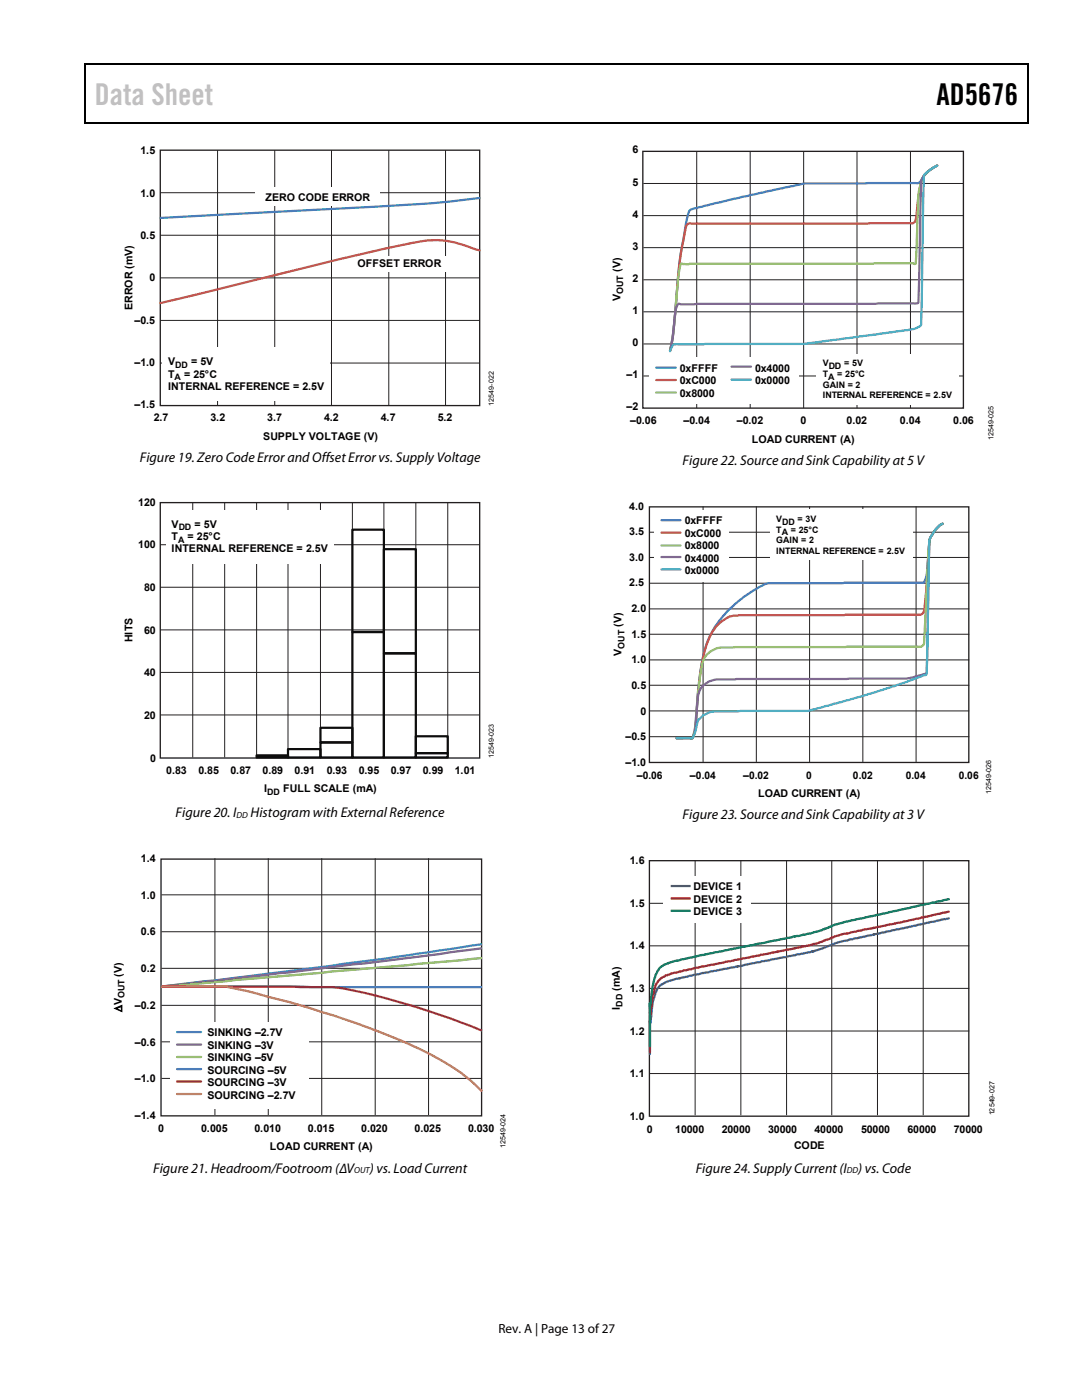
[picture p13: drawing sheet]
<svg xmlns="http://www.w3.org/2000/svg" width="216mm" height="279mm" viewBox="0 0 216 279" stroke-linecap="round" stroke-linejoin="round" font-family="sans-serif">
<defs><g id="words">
<text font-size="6" fill="#c0c0c0" x="18.9" y="21">Data Sheet</text>
<text font-size="6" x="186.9" y="21">AD5676</text>
<g font-size="2.8">
<text x="27.9" y="92.2">Figure 19. Zero Code Error and Offset Error vs. Supply Voltage</text>
<text x="136.2" y="92.7">Figure 22. Source and Sink Capability at 5 V</text>
<text x="35.1" y="163.1">Figure 20. I</text>
<text x="50" y="163.1">Histogram with External Reference</text>
<text x="136.2" y="163.4">Figure 23. Source and Sink Capability at 3 V</text>
<text x="30.6" y="234">Figure 21. Headroom/Footroom (∆V</text>
<text x="73.8" y="234">) vs. Load Current</text>
<text x="138.8" y="234">Figure 24. Supply Current (I</text>
<text x="171.3" y="234">) vs. Code</text>
</g>
<text font-size="2.6" x="99.5" y="266">Rev. A | Page 13 of 27</text>
<g font-size="2.1">
<text x="28" y="30.8">1.5</text>
<text x="126.2" y="30.6">6</text>
<text x="28" y="39.2">1.0</text>
<text x="53" y="40.1">ZERO CODE ERROR</text>
<text x="126.2" y="37">5</text>
<text x="28" y="47.7">0.5</text>
<text x="126.2" y="43.4">4</text>
<text x="71.3" y="53.3">OFFSET ERROR</text>
<text x="126.2" y="49.8">3</text>
<text x="29.8" y="56.1">0</text>
<text x="123.8" y="54.3" transform="rotate(-90 123.8 54.3)">(V)</text>
<text x="126.2" y="56.2">2</text>
<text x="26.4" y="61.9" transform="rotate(-90 26.4 61.9)">ERROR (mV)</text>
<text x="26.9" y="64.6">–0.5</text>
<text x="123.8" y="60.1" transform="rotate(-90 123.8 60.1)">V</text>
<text x="126.2" y="62.6">1</text>
<text x="126.2" y="69">0</text>
<text x="26.9" y="73">–1.0</text>
<text x="33.5" y="75.4">T</text>
<text x="33.5" y="77.9">INTERNAL REFERENCE = 2.5V</text>
<text x="33.5" y="72.9">V</text>
<text x="36.7" y="75.4">= 25°C</text>
<text x="38.1" y="72.9">= 5V</text>
<text x="125" y="75.5">–1</text>
<text x="135.7" y="74.2">0xFFFF</text>
<text x="135.7" y="76.6">0xC000</text>
<text x="150.7" y="74.2">0x4000</text>
<text x="150.7" y="76.6">0x0000</text>
<text x="26.9" y="81.5">–1.5</text>
<text x="30.7" y="84">2.7</text>
<text x="42" y="84">3.2</text>
<text x="53.3" y="84">3.7</text>
<text x="64.7" y="84">4.2</text>
<text x="76" y="84">4.7</text>
<text x="87.4" y="84">5.2</text>
<text x="125" y="81.9">–2</text>
<text x="135.7" y="79.1">0x8000</text>
<text x="52.5" y="87.8">SUPPLY VOLTAGE (V)</text>
<text x="125.8" y="84.5">–0.06</text>
<text x="136.4" y="84.5">–0.04</text>
<text x="147" y="84.5">–0.02</text>
<text x="150" y="88.3">LOAD CURRENT (A)</text>
<text x="159.8" y="84.5">0</text>
<text x="168.9" y="84.5">0.02</text>
<text x="179.6" y="84.5">0.04</text>
<text x="190.2" y="84.5">0.06</text>
<text x="27.6" y="100.9">120</text>
<text x="125.6" y="101.7">4.0</text>
<text x="34.2" y="107.8">T</text>
<text x="34.2" y="105.3">V</text>
<text x="37.4" y="107.8">= 25°C</text>
<text x="38.8" y="105.3">= 5V</text>
<text x="125.6" y="106.8">3.5</text>
<text x="136.6" y="104.6">0xFFFF</text>
<text x="136.6" y="107.1">0xC000</text>
<text x="27.6" y="109.5">100</text>
<text x="34.2" y="110.3">INTERNAL REFERENCE = 2.5V</text>
<text x="125.6" y="111.9">3.0</text>
<text x="136.6" y="109.6">0x8000</text>
<text x="136.6" y="112.1">0x4000</text>
<text x="28.8" y="118">80</text>
<text x="125.6" y="117">2.5</text>
<text x="136.6" y="114.6">0x0000</text>
<text x="124" y="125.1" transform="rotate(-90 124 125.1)">(V)</text>
<text x="126" y="122.1">2.0</text>
<text x="26.4" y="128.1" transform="rotate(-90 26.4 128.1)">HITS</text>
<text x="28.8" y="126.5">60</text>
<text x="124" y="130.9" transform="rotate(-90 124 130.9)">V</text>
<text x="126" y="127.2">1.5</text>
<text x="28.8" y="135">40</text>
<text x="126" y="137.5">0.5</text>
<text x="126" y="132.4">1.0</text>
<text x="28.8" y="143.5">20</text>
<text x="127.8" y="142.6">0</text>
<text x="124.8" y="147.7">–0.5</text>
<text x="30" y="152">0</text>
<text x="33.2" y="154.4">0.83</text>
<text x="39.6" y="154.4">0.85</text>
<text x="46" y="154.4">0.87</text>
<text x="52.4" y="154.4">0.89</text>
<text x="58.8" y="154.4">0.91</text>
<text x="65.2" y="154.4">0.93</text>
<text x="71.6" y="154.4">0.95</text>
<text x="78" y="154.4">0.97</text>
<text x="84.4" y="154.4">0.99</text>
<text x="90.8" y="154.4">1.01</text>
<text x="124.8" y="152.9">–1.0</text>
<text x="127.1" y="155.4">–0.06</text>
<text x="137.7" y="155.4">–0.04</text>
<text x="148.3" y="155.4">–0.02</text>
<text x="160.9" y="155.4">0</text>
<text x="170.2" y="155.4">0.02</text>
<text x="180.8" y="155.4">0.04</text>
<text x="191.3" y="155.4">0.06</text>
<text x="52.7" y="158.1">I</text>
<text x="56.5" y="158.1">FULL SCALE (mA)</text>
<text x="151.3" y="159">LOAD CURRENT (A)</text>
<text x="28.1" y="172">1.4</text>
<text x="125.7" y="172.4">1.6</text>
<text x="28.1" y="179.3">1.0</text>
<text x="138.4" y="177.7">DEVICE 1</text>
<text x="125.7" y="180.9">1.5</text>
<text x="138.4" y="180.1">DEVICE 2</text>
<text x="138.4" y="182.6">DEVICE 3</text>
<text x="28.1" y="186.7">0.6</text>
<text x="125.7" y="189.4">1.4</text>
<text x="24.3" y="194.9" transform="rotate(-90 24.3 194.9)">(V)</text>
<text x="28.1" y="194">0.2</text>
<text x="123.7" y="197.7" transform="rotate(-90 123.7 197.7)">(mA)</text>
<text x="125.7" y="197.9">1.3</text>
<text x="24.3" y="200.6" transform="rotate(-90 24.3 200.6)">V</text>
<text x="26.9" y="201.3">–0.2</text>
<text x="123.7" y="201.5" transform="rotate(-90 123.7 201.5)">I</text>
<text x="26.9" y="208.7">–0.6</text>
<text x="41.4" y="206.8">SINKING –2.7V</text>
<text x="41.4" y="209.3">SINKING –3V</text>
<text x="125.7" y="206.5">1.2</text>
<text x="41.4" y="211.8">SINKING –5V</text>
<text x="41.4" y="214.3">SOURCING –5V</text>
<text x="125.7" y="215">1.1</text>
<text x="26.9" y="216">–1.0</text>
<text x="41.4" y="216.8">SOURCING –3V</text>
<text x="41.4" y="219.2">SOURCING –2.7V</text>
<text x="26.9" y="223.3">–1.4</text>
<text x="31.6" y="226">0</text>
<text x="40.2" y="226">0.005</text>
<text x="50.8" y="226">0.010</text>
<text x="61.4" y="226">0.015</text>
<text x="72.1" y="226">0.020</text>
<text x="82.7" y="226">0.025</text>
<text x="93.4" y="226">0.030</text>
<text x="125.7" y="223.5">1.0</text>
<text x="129.1" y="226.1">0</text>
<text x="134.7" y="226.1">10000</text>
<text x="144" y="226.1">20000</text>
<text x="153.3" y="226.1">30000</text>
<text x="162.5" y="226.1">40000</text>
<text x="171.8" y="226.1">50000</text>
<text x="181.1" y="226.1">60000</text>
<text x="190.3" y="226.1">70000</text>
<text x="53.9" y="229.6">LOAD CURRENT (A)</text>
<text x="158.5" y="229.2">CODE</text>
</g>
<g font-size="1.8">
<text x="124.3" y="58.7" transform="rotate(-90 124.3 58.7)">OUT</text>
<text x="34.8" y="75.9">A</text>
<text x="35" y="73.4">DD</text>
<text x="164.2" y="73.1">V</text>
<text x="164.2" y="75.2">T</text>
<text x="164.2" y="77.4">GAIN = 2</text>
<text x="165.2" y="75.8">A</text>
<text x="165.4" y="73.6">DD</text>
<text x="167.1" y="75.2">= 25°C</text>
<text x="168.4" y="73.1">= 5V</text>
<text x="164.2" y="79.5">INTERNAL REFERENCE = 2.5V</text>
<text x="35.7" y="105.8">DD</text>
<text x="154.9" y="104.2">V</text>
<text x="154.9" y="106.3">T</text>
<text x="156" y="106.9">A</text>
<text x="156.1" y="104.7">DD</text>
<text x="157.8" y="106.3">= 25°C</text>
<text x="159.2" y="104.2">= 3V</text>
<text x="35.6" y="108.3">A</text>
<text x="154.9" y="108.5">GAIN = 2</text>
<text x="154.9" y="110.6">INTERNAL REFERENCE = 2.5V</text>
<text x="124.6" y="129.5" transform="rotate(-90 124.6 129.5)">OUT</text>
<text x="53.3" y="158.6">DD</text>
<text x="47.2" y="163.2">DD</text>
<text x="24.9" y="199.2" transform="rotate(-90 24.9 199.2)">OUT</text>
<text x="124.2" y="200.9" transform="rotate(-90 124.2 200.9)">DD</text>
<text x="70.7" y="234.2">OUT</text>
<text x="169" y="234.2">DD</text>
</g>
<g font-size="1.4">
<text x="98.5" y="80.9" transform="rotate(-90 98.5 80.9)">12549-022</text>
<text x="198.2" y="87.8" transform="rotate(-90 198.2 87.8)">12549-025</text>
<text x="98.5" y="151.3" transform="rotate(-90 98.5 151.3)">12549-023</text>
<text x="197.8" y="158.5" transform="rotate(-90 197.8 158.5)">12549-026</text>
<text x="198.4" y="222.6" transform="rotate(-90 198.4 222.6)">12549-027</text>
<text x="100.9" y="229.1" transform="rotate(-90 100.9 229.1)">12549-024</text>
</g>
</g></defs>
<path d="M16.9 12.7h.2v1h-.2zM205.1 12.7h.2v1h-.2zM205.1 12.7h.2v.3h-.2zM82.3 24.4h.2v.3h-.2zM205.1 24.4h.2v.3h-.2z" fill="#000"/>
<path d="M16.9 12.8h188.2M17 13.7v11M205.2 13.7v11M205.1 24.5h-188.2" fill="none" stroke="#000" stroke-width=".25"/>
<path d="M32 30h63.7v50.9h-63.7z" fill="#fff" stroke="#231f20" stroke-width=".27"/>
<path d="M32 38.5h63.7M43.4 30v50.9M54.8 30v50.9M66.1 30v50.9M77.6 30v50.9M88.9 30v50.9M32 46.9h63.7M32 55.5h63.7M32 72.5h63.7M32 63.9h63.7" fill="none" stroke="#231f20" stroke-width=".2"/>
<g fill="#fff">
<path d="M32.4 69.4h33.4v10.7h-33.4z"/>
<path d="M51 37.5h24.8v3.6h-24.8z"/>
<path d="M69.1 51.2h21.2v3h-21.2z"/>
</g>
<path d="M95.7 50a42.5 42.5 0 0 0-7.1-2 27.7 27.7 0 0 0-9 1l-12.7 2.9-34.9 8.6" fill="none" stroke="#be4b48" stroke-width=".44"/>
<path d="M95.7 39.5a245.1 245.1 0 0 1-24.9 2l-38.8 2" fill="none" stroke="#4a7dbb" stroke-width=".44"/>
<path d="M32 100.3h63.7v51h-63.7z" fill="#fff" stroke="#231f20" stroke-width=".27"/>
<g fill="none" stroke="#231f20" stroke-width=".2">
<path d="M32 117.2h63.7M32 108.7h63.7M38.5 100.2v51M44.8 100.2v51M51.2 100.2v51M57.5 100.2v51M63.9 100.2v51M70.3 100.2v51M76.6 100.2v51M83 100.2v51M89.3 100.2v51M32 134.2h63.7"/>
<path d="M32 125.7h63.7M32 142.7h63.7"/>
</g>
<path d="M70.3 105.7h6.3v20.4h-6.3zM76.6 109.6h6.4v20.8h-6.4zM70.3 126.1h6.3v25.1h-6.3zM76.6 130.4h6.4v20.8h-6.4zM51.2 150.7h6.3v.5h-6.3zM57.5 149.5h6.4v1.7h-6.4zM63.9 148.2h6.4v3h-6.4zM63.9 145.2h6.4v3h-6.4zM83 150.3h6.3v.9h-6.3zM83 146.9h6.3v3.4h-6.3z" fill="none" stroke="#0d0d0d" stroke-width=".44"/>
<g fill="#fff">
<path d="M33.1 101.8h33.4v10.6h-33.4z"/>
<path d="M32.1 171.4h64v51.3h-64z"/>
</g>
<path d="M32.1 171.4h64v51.3h-64z" fill="none" stroke="#231f20" stroke-width=".27"/>
<path d="M22.9 201.3l1.4 .6v-1.3zM23.2 201.3l1-.4v.9z" fill="#000"/>
<path d="M22.9 201.3l1.4-.7v1.3zM23.2 201.3l1-.4v.9z" fill="none" stroke="#000" stroke-width=".2"/>
<path d="M32.2 178.6h64M42.9 171.3v51.2M53.5 171.3v51.2M64.2 171.3v51.2M74.9 171.3v51.2M85.5 171.3v51.2M32.2 193.3h64M32.2 185.9h64M32.2 215.2h64M32.2 207.9h64M32.2 200.6h64" fill="none" stroke="#231f20" stroke-width=".2"/>
<path d="M96.2 188.4l-2.2 .3a1669.6 1669.6 0 0 1-46.9 6.4l-14.9 1.8" fill="none" stroke="#3d96ae" stroke-width=".44"/>
<path d="M96.2 189.3l-23.5 3-40.5 4.6" fill="none" stroke="#6e548e" stroke-width=".44"/>
<path d="M96.2 191.2l-14.9 1.4-49.1 4.3" fill="none" stroke="#86a44a" stroke-width=".44"/>
<path d="M32.2 196.9l64 .1" fill="none" stroke="#416fa6" stroke-width=".44"/>
<path d="M32.2 196.9l27.7 .1a40.2 40.2 0 0 1 15 1.7 166.5 166.5 0 0 1 21.3 7" fill="none" stroke="#a8423f" stroke-width=".44"/>
<path d="M32.2 196.9h12.8a185.3 185.3 0 0 1 39 12.6 42.7 42.7 0 0 1 12.2 8.3" fill="none" stroke="#da8237" stroke-width=".44"/>
<path d="M33.9 204h27.6v17.2h-27.6z" fill="#fff"/>
<path d="M35.3 206h4.8" fill="none" stroke="#3d96ae" stroke-width=".44"/>
<path d="M35.3 208.5h4.8" fill="none" stroke="#6e548e" stroke-width=".44"/>
<path d="M35.3 210.9h4.8" fill="none" stroke="#86a44a" stroke-width=".44"/>
<path d="M35.3 213.4h4.8" fill="none" stroke="#416fa6" stroke-width=".44"/>
<path d="M35.3 215.8h4.8" fill="none" stroke="#a8423f" stroke-width=".44"/>
<path d="M35.3 218.3h4.8" fill="none" stroke="#da8237" stroke-width=".44"/>
<path d="M128.3 30.2h63.9v51.2h-63.9z" fill="#fff"/>
<path d="M128.3 30.2h63.9v51.2h-63.9z" fill="none" stroke="#231f20" stroke-width=".27"/>
<path d="M128.4 36.6h63.9M139 30.2v51.2M149.7 30.2v51.2M160.4 30.2v51.2M171 30.2v51.2M181.7 30.2v51.2M128.4 55.8h63.9M128.4 49.4h63.9M128.4 43h63.9M128.4 75h63.9M128.4 62.2h63.9M128.4 68.6h63.9" fill="none" stroke="#231f20" stroke-width=".2"/>
<path d="M187 33.1a7.3 7.3 0 0 0-3.4 3.1 1.91 1.91 0 0 1-1.6 .3l-20.2 .1a10.4 10.4 0 0 0-3.6 .5l-10.1 2.2-9.3 2.2a1.62 1.62 0 0 0-1.6 1.6l-.7 3.6a93.1 93.1 0 0 0-1.7 15.2l-.6 5.1-.5 3" fill="none" stroke="#4a7dbb" stroke-width=".44"/>
<path d="M187 33.1a5.5 5.5 0 0 0-3.6 4.9l-.6 5.3a1.07 1.07 0 0 1-1.5 1.2l-42.8 .1a1.83 1.83 0 0 0-1.5 .3l-.4 1.6a97.2 97.2 0 0 0-1.8 15.6l-.6 5.2-.5 2.8" fill="none" stroke="#be4b48" stroke-width=".44"/>
<path d="M187 33.1a5.6 5.6 0 0 0-3.6 4.7l-.2 2.2-.4 11.8-.1 .7-.1 .2-.4-.2-44.2 .1-.6 .1h-1l-.4-.1a23.7 23.7 0 0 0-1 7l-.8 7.8-.5 2.7" fill="none" stroke="#98b954" stroke-width=".44"/>
<path d="M187 33a6.9 6.9 0 0 0-3.1 2.9l-.6 23.4v1l-.2 .2-44.6 .2h-2.7l-.3-.1-.2 .1a9.8 9.8 0 0 0-.8 4.5l-.3 2.2-.5 2.7" fill="none" stroke="#7c60a0" stroke-width=".44"/>
<path d="M162.9 70.7h28.4v10h-28.4z" fill="#fff"/>
<path d="M187 33.1l-1.6 .9-.8 .7-.3 .5-.4 27.2-.1 2.3-.1 .3a9.1 9.1 0 0 1-4.2 1.1l-19.1 2.5-24.9 .1a1.21 1.21 0 0 0-1.7 1.1l-.1 .3" fill="none" stroke="#46aac5" stroke-width=".44"/>
<path d="M129.5 71.2h29.9v9.3h-29.9z" fill="#fff"/>
<path d="M130.9 73.4h4" fill="none" stroke="#4a7dbb" stroke-width=".44"/>
<path d="M130.9 75.8h4" fill="none" stroke="#be4b48" stroke-width=".44"/>
<path d="M130.9 78.3h4" fill="none" stroke="#98b954" stroke-width=".44"/>
<path d="M146 73.2h3.9" fill="none" stroke="#7c60a0" stroke-width=".44"/>
<path d="M146 75.8h3.9" fill="none" stroke="#46aac5" stroke-width=".44"/>
<path d="M129.6 101.2h63.7v51h-63.7z" fill="#fff" stroke="#231f20" stroke-width=".27"/>
<g fill="none" stroke="#231f20" stroke-width=".2">
<path d="M129.7 116.4h63.7M129.7 111.3h63.7M129.7 106.2h63.7M140.3 101.1v51M150.9 101.1v51M161.5 101.1v51M172.2 101.1v51M182.8 101.1v51M129.7 136.8h63.7M129.7 131.7h63.7M129.7 126.6h63.7M129.7 121.5h63.7"/>
<path d="M129.7 147h63.7M129.7 141.9h63.7"/>
</g>
<path d="M188.1 104.5a5.7 5.7 0 0 0-2.8 5 29.7 29.7 0 0 1-.7 6.2l-.1 .3a.53 .53 0 0 1-.8 .3l-28.5 .1a5.6 5.6 0 0 0-4.5 1.2l-2.4 1.6-3.4 3.1a19.3 19.3 0 0 0-5.1 11.6l-.8 7.1a21.1 21.1 0 0 1-.8 6.3l-.2 .1-.4-.1-2.6 .1" fill="none" stroke="#4a7dbb" stroke-width=".44"/>
<path d="M188.1 104.5a5.7 5.7 0 0 0-2.8 5l-.4 7.1-.4 4.8a1.25 1.25 0 0 1-1.7 1.3l-34.9 .1a6.3 6.3 0 0 0-6 3.8 28.4 28.4 0 0 0-2.5 10.8l-.3 3.2a24.1 24.1 0 0 1-.8 6.5l-.3 .3-3-.1" fill="none" stroke="#be4b48" stroke-width=".44"/>
<path d="M188.1 104.5a6 6 0 0 0-2.8 5.8l-.9 18.1a1.08 1.08 0 0 1-1.4 .7l-37.6 .1a4.7 4.7 0 0 0-5.5 4.4l-.8 7.1a26.8 26.8 0 0 1-.7 6.1l-.4 .6-3-.1" fill="none" stroke="#98b954" stroke-width=".44"/>
<path d="M188.1 104.5a5.8 5.8 0 0 0-2.7 3.7l-.5 25.1v1l-.2 .2-3.9 .9-36.3 .2a4.7 4.7 0 0 0-5 2.4 29.8 29.8 0 0 0-.7 6.5l-.1 1.4-.4 1.2a.52 .52 0 0 1-.8 .2h-2.5" fill="none" stroke="#7c60a0" stroke-width=".44"/>
<path d="M188.1 104.5a5.8 5.8 0 0 0-2.7 3.7l-.5 25.3v1l-.2 .2h-.3l-5.9 2.2-4.7 1.5-10.7 3a14 14 0 0 1-5.5 .5l-13.6 .1a4.8 4.8 0 0 0-4.8 1.9l-.1 .4a8 8 0 0 1-.9 3h-3.2" fill="none" stroke="#46aac5" stroke-width=".44"/>
<g fill="#fff">
<path d="M153.7 101.7h28.5v10.1h-28.5z"/>
<path d="M130.6 101.8h14.8v14.2h-14.8z"/>
</g>
<path d="M132 103.8h3.8" fill="none" stroke="#4a7dbb" stroke-width=".44"/>
<path d="M132 106.3h3.8" fill="none" stroke="#be4b48" stroke-width=".44"/>
<path d="M132 108.9h3.8" fill="none" stroke="#98b954" stroke-width=".44"/>
<path d="M132 111.2h3.8" fill="none" stroke="#7c60a0" stroke-width=".44"/>
<path d="M132 113.6h3.8" fill="none" stroke="#46aac5" stroke-width=".44"/>
<path d="M129.6 171.8h63.7v51h-63.7z" fill="#fff" stroke="#231f20" stroke-width=".27"/>
<path d="M138.7 171.8v50.8M147.8 171.8v50.8M157 171.8v50.8M166 171.8v50.8M175.1 171.8v50.8M184.2 171.8v50.8M129.7 197.3h63.7M129.7 188.8h63.7M129.7 180.3h63.7M129.7 214.2h63.7M129.7 205.8h63.7" fill="none" stroke="#231f20" stroke-width=".2"/>
<path d="M132.4 174.8h17.5v9.3h-17.5z" fill="#fff"/>
<path d="M133.8 176.8h4M132.1 196.4a4.8 4.8 0 0 0-1.7 3l-.6 4.8-.1-.5-.1 .2 .1 6.5M158.7 190.6l-21.2 4.2-3.7 .9-1.7 .8M176.8 186l-8.7 1.8-1.4 .4-4.3 1.6-3.8 .8M179.2 185.4l-2.4 .5M189.3 183.3l-10.1 2.2" fill="none" stroke="#3b5d97" stroke-width=".44"/>
<path d="M133.8 179.3h4M155.1 189.9l-15 3-6.3 1.4a4 4 0 0 0-3.1 2.7 21.4 21.4 0 0 0-.9 5.2v.4l-.1-.6v7.9M158.7 189.2l-3.6 .8M159.9 189l-1.3 .2M163.5 188.2l-3.6 .7M178.6 184.3l-9.1 1.9a14 14 0 0 0-4.1 1.2l-1.9 .7M184.6 182.9l-1.1 .4-4.9 1M189.3 181.9l-4.7 1.1" fill="none" stroke="#db0029" stroke-width=".44"/>
<path d="M189.3 179.5l-19.3 4.1-3.3 .9-1.3 .5M133.3 192.3a4 4 0 0 0-2.7 3.1l-.4 1.5-.5 3.9v-.6l-.1 .4 .1 8.3M133.8 181.8h4M135.1 191.7l-1.8 .5M146 189.4l-9.9 2-1 .4M150.8 188.4l-4.8 1.1M158.7 186.9l-7.9 1.6M165.4 185.1l-3.7 1.2-3.1 .6" fill="none" stroke="#008340" stroke-width=".44"/>
<use href="#words"/>
</svg>
